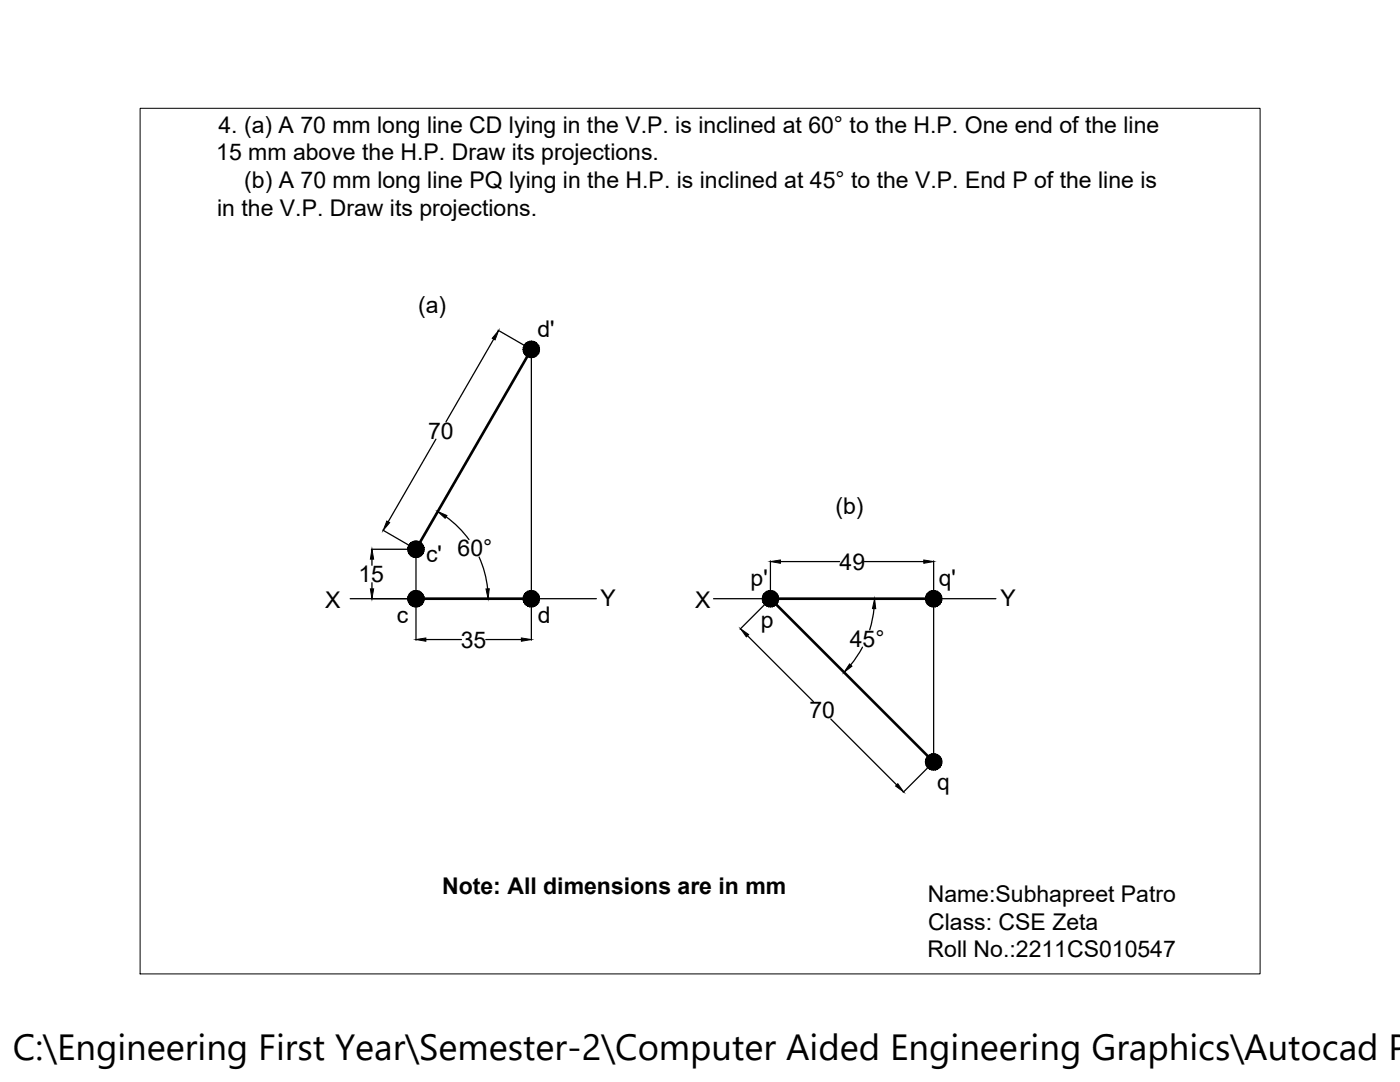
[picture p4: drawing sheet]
<svg xmlns="http://www.w3.org/2000/svg" width="279mm" height="216mm" viewBox="0 0 279 216" stroke-linecap="round" stroke-linejoin="round" font-family="sans-serif">
<defs><g id="words">
<text font-size="7.3" x="2.6" y="211.5">C:\Engineering First Year\Semester-2\Computer Aided Engineering Graphics\Autocad P</text>
<g font-size="4.6">
<text x="43.6" y="26.5">4. (a) A 70 mm long line CD lying in the V.P. is inclined at 60° to the H.P. One end of the line</text>
<text x="43.2" y="32">15 mm above the H.P. Draw its projections.</text>
<text x="48.8" y="37.5">(b) A 70 mm long line PQ lying in the H.P. is inclined at 45° to the V.P. End P of the line is</text>
<text x="43.3" y="43">in the V.P. Draw its projections.</text>
<text x="83.4" y="62.4">(a)</text>
<text x="107.3" y="67.3">d'</text>
<text x="85.4" y="87.5">70</text>
<text x="166.7" y="102.5">(b)</text>
<text x="85" y="112.2">c' 60°</text>
<text x="167.6" y="113.7">49</text>
<text x="71.5" y="116.2">15</text>
<text x="149.8" y="116.9">p'</text>
<text x="187.4" y="117">q'</text>
<text x="64.9" y="121.2">X</text>
<text x="79.2" y="124.4">c</text>
<text x="107.3" y="124.3">d</text>
<text x="119.9" y="120.9">Y</text>
<text x="138.7" y="121.2">X</text>
<text x="151.8" y="125.4">p</text>
<text x="199.7" y="120.9">Y</text>
<text x="92" y="129.2">35</text>
<text x="169.6" y="129">45°</text>
<text x="161.5" y="143.3">70</text>
<text x="187" y="157.5">q</text>
<text x="88.2" y="178.5">Note: All dimensions are in mm</text>
<text x="185.1" y="179.9">Name:Subhapreet Patro</text>
<text x="185.3" y="185.5">Class: CSE Zeta</text>
<text x="185.1" y="191">Roll No.:2211CS010547</text>
</g>
</g></defs>
<!-- layer: 0 -->
<g fill="none" stroke="#000" stroke-width=".25">
<path d="M98.5 67.7l-9.5 16.5M99.4 65.9l6.6 3.8v58M87 87.6l-9.5 16.5M69.9 119.5h49.1M74.1 109.6h8.9M74.2 111.6v1.2M74.2 116.3v1.2M76.4 105.8l6.6 3.8M83 109.6v18.1M89 103.1a20.1 20.1 0 0 1 4.6 4.6M95.6 111.1a20.1 20.1 0 0 1 1.7 6.4M142.4 119.5h56.4"/>
<path d="M153.7 119.5l-6 6M153.8 111.9v7.5M155.7 112.1h11.9M172.5 112.1h11.9M186.3 111.9v40.1M85 127.6h7.1M96.9 127.6h7.2M149.2 126.9l13.1 13.1M172.1 129.1l-1.2 2.1-1.1 1.5M174.4 121.4l-.4 2.5-.4 1.8M165.8 143.5l13.1 13.1M186.3 152.1l-6 6"/>
</g>
<path d="M106 69.7l-23 39.9M83 119.5h23M186.3 119.5h-32.5l32.5 32.5" fill="none" stroke="#000" stroke-width=".53"/>
<g fill="#000" stroke="#000" stroke-width=".2">
<path d="M99.5 66l-.7 1.8-.6-.3zM106 69.7h1.7l-.1 .4zM74.2 109.6l.4 2h-.7zM73.9 117.5h.7l-.4 2zM77.2 104l.6 .3-1.3 1.5zM83 119.5h1.7l-.1 .3zM83 109.6h1.7l-.1 .4zM87.4 102.1l1.8 .8-.4 .5zM97 117.5h.6l-.2 2zM106 119.5h1.7l-.1 .3zM153.8 119.5h1.6v.3zM153.8 112.1l1.9-.4v.7z"/>
<path d="M184.4 111.7l1.9 .4-1.9 .3zM186.3 119.5h1.7l-.1 .3zM83 127.6l2-.3v.7zM104.1 127.3l1.9 .3-1.9 .4zM147.8 125.5l1.6 1.1-.5 .5zM169.5 132.5l.5 .4-1.6 1.3zM174.5 119.5l.3 2-.7-.1zM179.2 156.4l1.1 1.6-1.6-1.2zM186.3 152h1.7l-.1 .4z"/>
<path d="M104.4 70.1l.2 .3 1.4-.7zM104.6 70.4l1.4-.7-1.2 1zM104.8 70.7l.2 .3 1-1.3z"/>
<path d="M104.6 69l-.2 .4 1.6 .3zM104.4 69.4l1.6 .3h-1.6zM104.4 69.7v.4l1.6-.4z"/>
<path d="M106 69.7l-1 1.3 .3 .2zM106 69.7l-.3 1.6-.4-.1zM106 69.7l-.3 1.6 .3 .1z"/>
<path d="M105 68.4l1 1.3-.7-1.5zM105 68.4l1 1.3-1.2-1zM104.8 68.7l-.2 .3 1.4 .7z"/>
<path d="M106 69.7v1.7l.4-.1zM106 69.7l.7 1.5-.3 .1zM106 69.7l.7 1.5 .4-.2z"/>
<path d="M106 68.1v1.6l.4-1.6zM105.7 68.1h.3v1.6zM105.3 68.2l.7 1.5-.3-1.6z"/>
<path d="M106 69.7l1.1 1.3 .2-.3zM106 69.7l1.5 .7-.2 .3zM106 69.7l1.5 .7 .1-.3z"/>
<path d="M107.1 68.4l-1.1 1.3 1.3-1zM106.7 68.2l.4 .2-1.1 1.3zM106.4 68.1l-.4 1.6 .7-1.5z"/>
<path d="M106 69.7h1.7l-.1-.3zM106 69.7l1.5-.7 .1 .4zM106 69.7l1.5-.7-.2-.3z"/>
<path d="M81.4 119.8l.1 .4 1.5-.7zM81.5 120.2l1.5-.7-1.3 1zM81.7 120.5l.3 .3 1-1.3z"/>
<path d="M81.4 110l.1 .3 1.5-.7zM81.5 110.3l1.5-.7-1.3 1zM81.7 110.6l.3 .3 1-1.3z"/>
<path d="M81.5 118.8l-.1 .3 1.6 .4zM81.4 119.1l1.6 .4h-1.6zM81.4 119.5v.3l1.6-.3z"/>
<path d="M81.5 108.9l-.1 .3 1.6 .4zM81.4 109.2l1.6 .4h-1.6zM81.4 109.6v.4l1.6-.4z"/>
<path d="M83 109.6l-1 1.3 .3 .2zM83 109.6l-.3 1.6-.4-.1zM83 109.6l-.3 1.6 .3 .1z"/>
<path d="M82 118.2l1 1.3-.7-1.5zM82 118.2l1 1.3-1.3-1.1zM81.7 118.4l-.2 .4 1.5 .7z"/>
<path d="M82 108.3l1 1.3-.7-1.5zM82 108.3l1 1.3-1.3-1zM81.7 108.6l-.2 .3 1.5 .7z"/>
<path d="M83 109.6v1.7l.4-.1zM83 109.6l.7 1.5-.3 .1zM83 109.6l.7 1.5 .3-.2z"/>
<path d="M83 117.8v1.7l.4-1.6zM82.7 117.9l.3-.1v1.7zM82.3 118l.7 1.5-.3-1.6z"/>
<path d="M83 108v1.6l.4-1.6zM82.7 108h.3v1.6zM82.3 108.1l.7 1.5-.3-1.6z"/>
<path d="M83 109.6l1 1.3 .3-.3zM83 109.6l1.5 .7-.2 .3zM83 109.6l1.5 .7 .1-.3z"/>
<path d="M84 118.2l-1 1.3 1.3-1.1zM83.7 118l.3 .2-1 1.3zM83.4 117.9l-.4 1.6 .7-1.5z"/>
<path d="M84 108.3l-1 1.3 1.3-1zM83.7 108.1l.3 .2-1 1.3zM83.4 108l-.4 1.6 .7-1.5z"/>
<path d="M83 119.5h1.7l-.1-.4zM83 119.5l1.5-.7 .1 .3zM83 119.5l1.5-.7-.2-.4z"/>
<path d="M83 109.6h1.7l-.1-.4zM83 109.6l1.5-.7 .1 .3zM83 109.6l1.5-.7-.2-.3z"/>
<path d="M104.4 119.8l.2 .4 1.4-.7zM104.6 120.2l1.4-.7-1.2 1zM104.8 120.5l.2 .3 1-1.3z"/>
<path d="M104.6 118.8l-.2 .3 1.6 .4zM104.4 119.1l1.6 .4h-1.6zM104.4 119.5v.3l1.6-.3z"/>
<path d="M105 118.2l1 1.3-.7-1.5zM105 118.2l1 1.3-1.2-1.1zM104.8 118.4l-.2 .4 1.4 .7z"/>
<path d="M106 117.8v1.7l.4-1.6zM105.7 117.9l.3-.1v1.7zM105.3 118l.7 1.5-.3-1.6z"/>
<path d="M107.1 118.2l-1.1 1.3 1.3-1.1zM106.7 118l.4 .2-1.1 1.3zM106.4 117.9l-.4 1.6 .7-1.5z"/>
<path d="M106 119.5h1.7l-.1-.4zM106 119.5l1.5-.7 .1 .3zM106 119.5l1.5-.7-.2-.4z"/>
<path d="M152.2 119.8l.1 .4 1.5-.7zM152.3 120.2l1.5-.7-1.3 1zM152.5 120.5l.2 .3 1.1-1.3z"/>
<path d="M152.3 118.8l-.1 .3 1.6 .4zM152.2 119.1l1.6 .4h-1.7zM152.1 119.5l.1 .3 1.6-.3z"/>
<path d="M152.7 118.2l1.1 1.3-.7-1.5zM152.7 118.2l1.1 1.3-1.3-1.1zM152.5 118.4l-.2 .4 1.5 .7z"/>
<path d="M153.8 117.8v1.7l.3-1.6zM153.4 117.9l.4-.1v1.7zM153.1 118l.7 1.5-.4-1.6z"/>
<path d="M154.8 118.2l-1 1.3 1.2-1.1zM154.5 118l.3 .2-1 1.3zM154.1 117.9l-.3 1.6 .7-1.5z"/>
<path d="M153.8 119.5h1.6v-.4zM153.8 119.5l1.4-.7 .2 .3zM153.8 119.5l1.4-.7-.2-.4z"/>
<path d="M184.7 119.8l.1 .4 1.5-.7zM184.8 120.2l1.5-.7-1.3 1zM185 120.5l.3 .3 1-1.3z"/>
<path d="M184.8 118.8l-.1 .3 1.6 .4zM184.7 119.1l1.6 .4h-1.6zM184.7 119.5v.3l1.6-.3z"/>
<path d="M185.3 118.2l1 1.3-.7-1.5zM185.3 118.2l1 1.3-1.3-1.1zM185 118.4l-.2 .4 1.5 .7z"/>
<path d="M186.3 117.8v1.7l.4-1.6zM186 117.9l.3-.1v1.7zM185.6 118l.7 1.5-.3-1.6z"/>
<path d="M187.3 118.2l-1 1.3 1.3-1.1zM187 118l.3 .2-1 1.3zM186.7 117.9l-.4 1.6 .7-1.5z"/>
<path d="M186.3 119.5h1.7l-.1-.4zM186.3 119.5l1.5-.7 .1 .3zM186.3 119.5l1.5-.7-.2-.4z"/>
<path d="M83 119.5l-1 1.3 .3 .1zM83 119.5l-.3 1.6-.4-.2zM83 119.5l-.3 1.6h.3z"/>
<path d="M83 119.5v1.6h.4zM83 119.5l.7 1.4-.3 .2zM83 119.5l.7 1.4 .3-.1z"/>
<path d="M83 119.5l1 1.3 .3-.3zM83 119.5l1.5 .7-.2 .3zM83 119.5l1.5 .7 .1-.4z"/>
<path d="M106 119.5l-1 1.3 .3 .1zM106 119.5l-.3 1.6-.4-.2zM106 119.5l-.3 1.6h.3z"/>
<path d="M106 119.5v1.6h.4zM106 119.5l.7 1.4-.3 .2zM106 119.5l.7 1.4 .4-.1z"/>
<path d="M106 119.5l1.1 1.3 .2-.3zM106 119.5l1.5 .7-.2 .3zM106 119.5l1.5 .7 .1-.4z"/>
<path d="M153.8 119.5l-1.1 1.3 .4 .1zM153.8 119.5l-.4 1.6-.3-.2zM153.8 119.5l-.4 1.6h.4z"/>
<path d="M153.8 119.5v1.6h.3zM153.8 119.5l.7 1.4-.4 .2zM153.8 119.5l.7 1.4 .3-.1z"/>
<path d="M153.8 119.5l1 1.3 .2-.3zM153.8 119.5l1.4 .7-.2 .3zM153.8 119.5l1.4 .7 .2-.4z"/>
<path d="M186.3 119.5l-1 1.3 .3 .1zM186.3 119.5l-.3 1.6-.4-.2zM186.3 119.5l-.3 1.6h.3z"/>
<path d="M186.3 119.5v1.6h.4zM186.3 119.5l.7 1.4-.3 .2zM186.3 119.5l.7 1.4 .3-.1z"/>
<path d="M186.3 119.5l1 1.3 .3-.3zM186.3 119.5l1.5 .7-.2 .3zM186.3 119.5l1.5 .7 .1-.4z"/>
<path d="M184.7 152.4l.1 .3 1.5-.7zM184.8 152.7l1.5-.7-1.3 1.1zM185 153.1l.3 .2 1-1.3z"/>
<path d="M184.8 151.3l-.1 .4 1.6 .3zM184.7 151.7l1.6 .3h-1.6zM184.7 152v.4l1.6-.4z"/>
<path d="M186.3 152l-1 1.3 .3 .2zM186.3 152l-.3 1.6-.4-.1zM186.3 152l-.3 1.6 .3 .1z"/>
<path d="M185.3 150.7l1 1.3-.7-1.4zM185.3 150.7l1 1.3-1.3-1zM185 151l-.2 .3 1.5 .7z"/>
<path d="M186.3 152v1.7l.4-.1zM186.3 152l.7 1.5-.3 .1zM186.3 152l.7 1.5 .3-.2z"/>
<path d="M186.3 150.4v1.6l.4-1.6zM186 150.4h.3v1.6zM185.6 150.6l.7 1.4-.3-1.6z"/>
<path d="M186.3 152l1 1.3 .3-.2zM186.3 152l1.5 .7-.2 .4zM186.3 152l1.5 .7 .1-.3z"/>
<path d="M187.3 150.7l-1 1.3 1.3-1zM187 150.6l.3 .1-1 1.3zM186.7 150.4l-.4 1.6 .7-1.4z"/>
<path d="M186.3 152h1.7l-.1-.3zM186.3 152l1.5-.7 .1 .4zM186.3 152l1.5-.7-.2-.3z"/>
</g>
<path d="M28 21.6h223.5v172.7h-223.5z" fill="none" stroke="#000" stroke-width=".2"/>
<use href="#words"/>
</svg>
